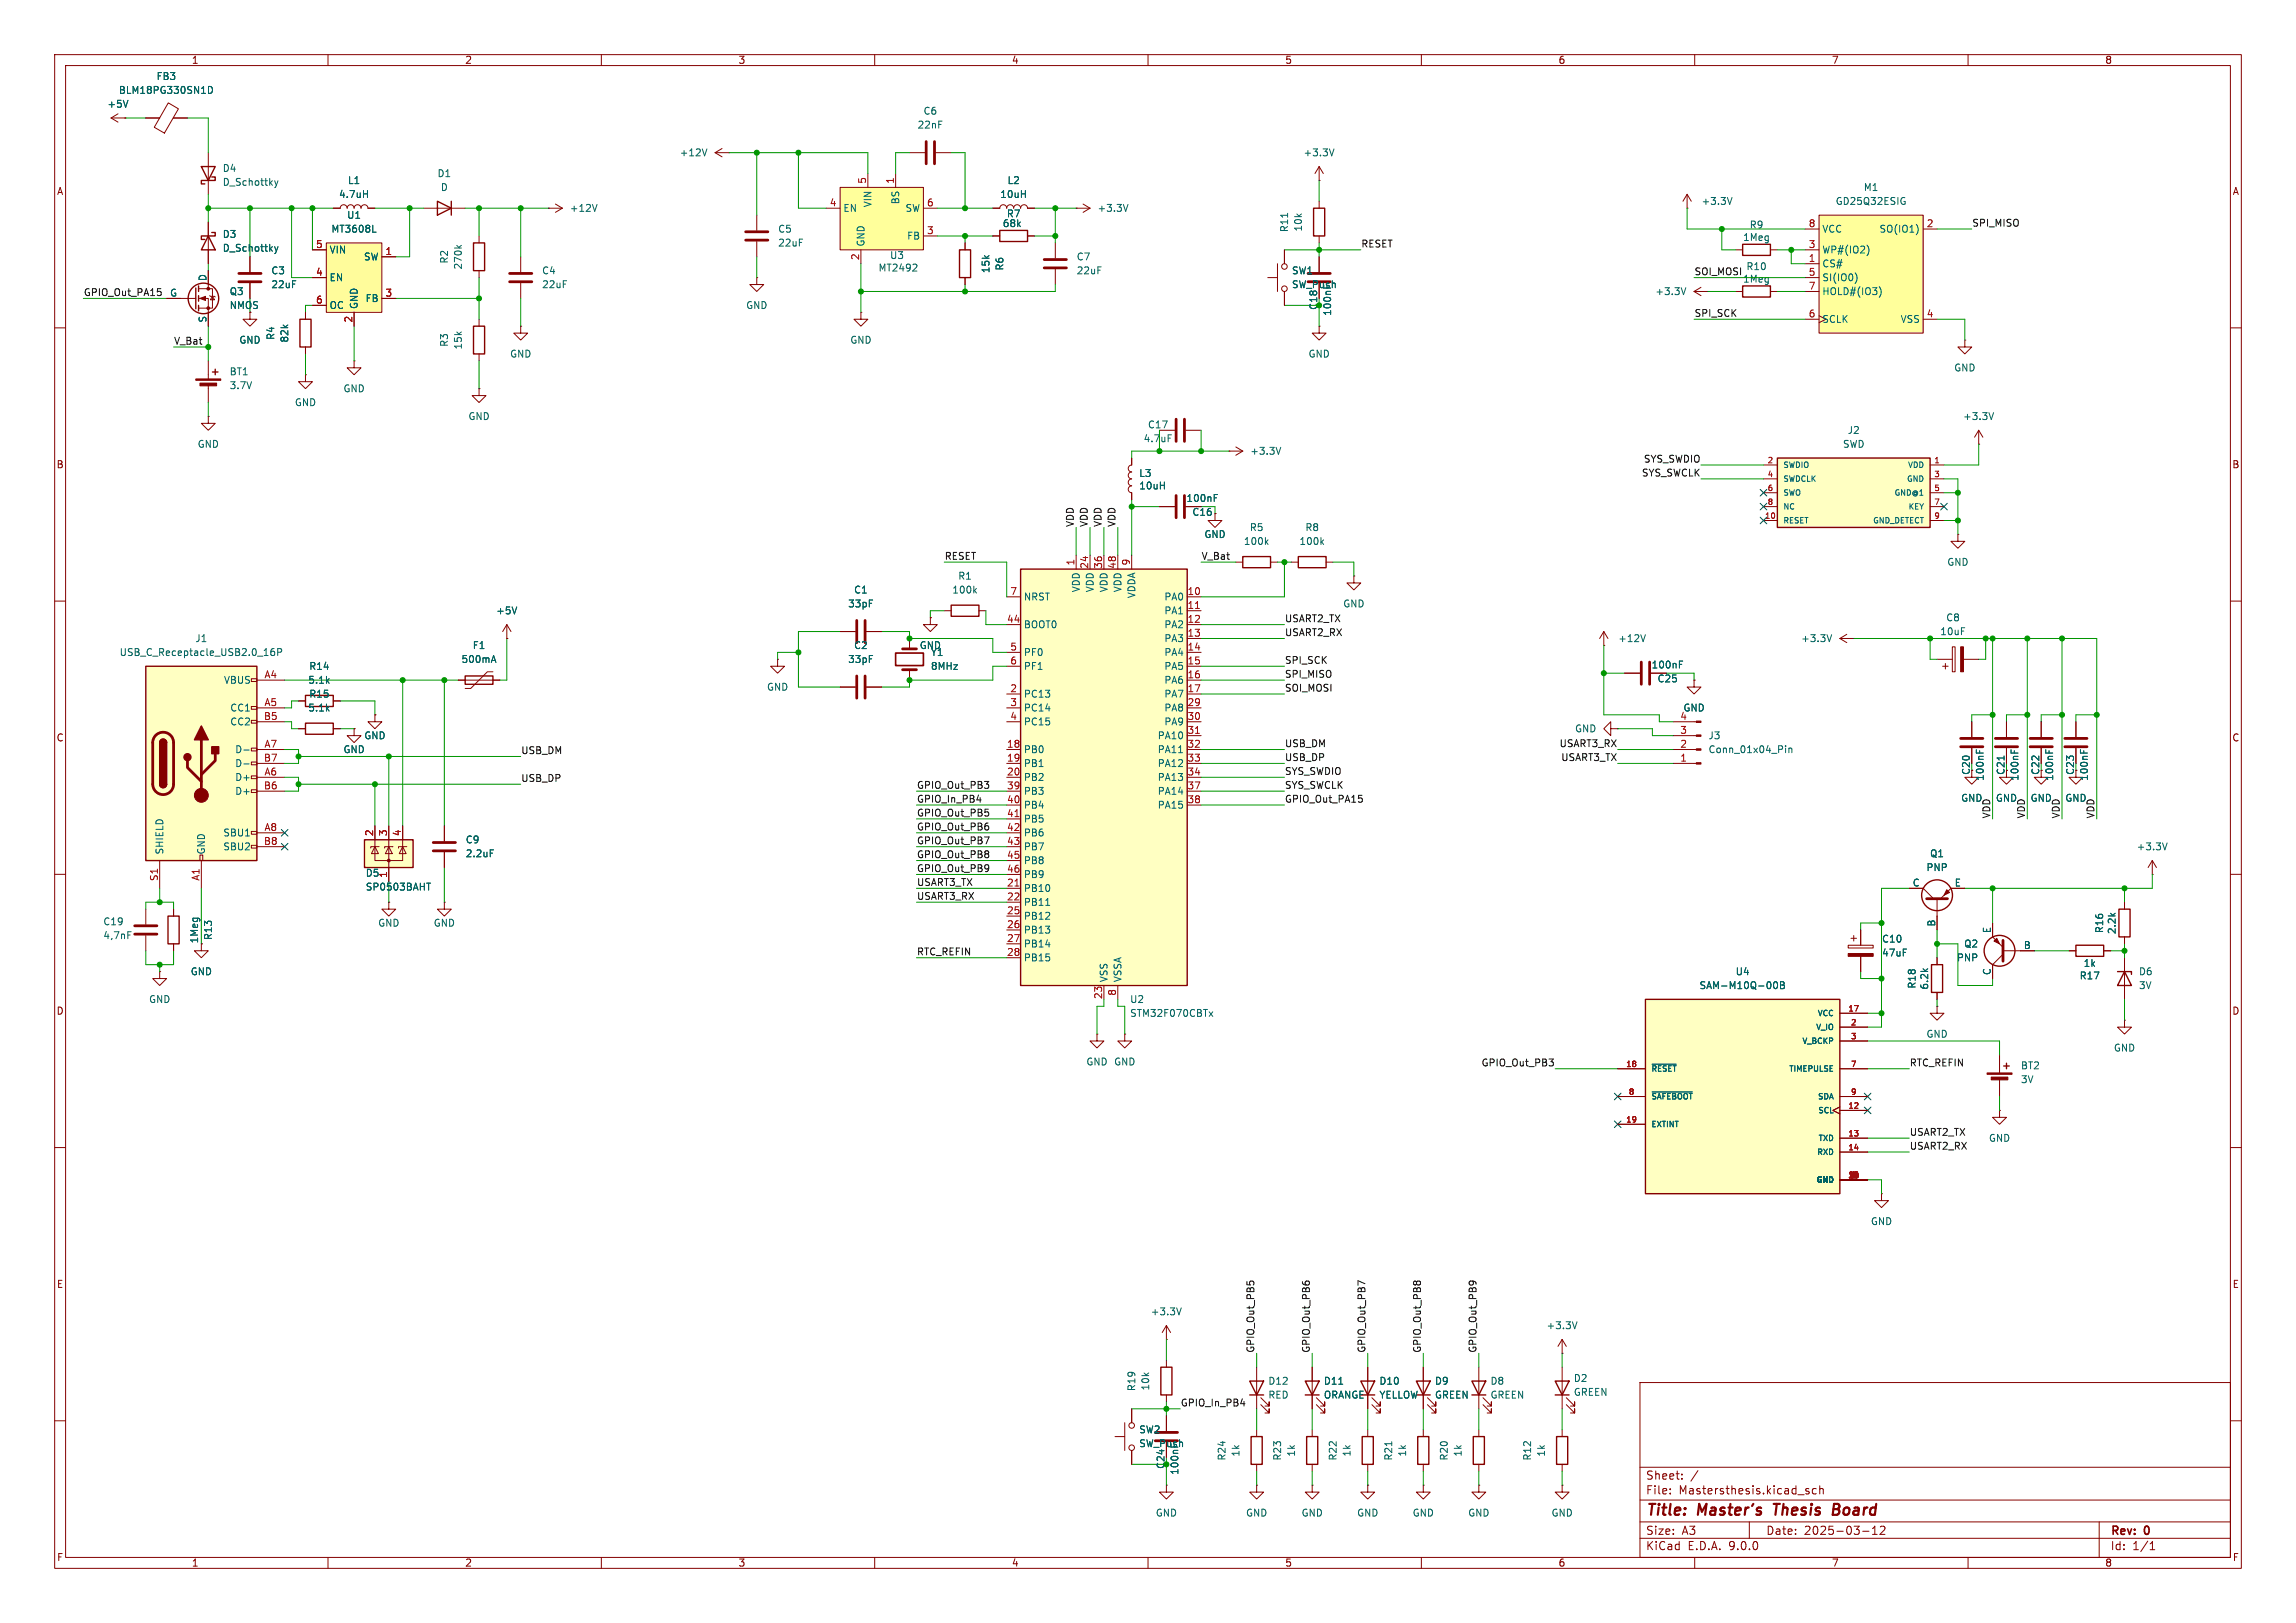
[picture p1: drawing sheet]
<svg xmlns="http://www.w3.org/2000/svg" width="420mm" height="297mm" viewBox="0 0 420 297" stroke-linecap="round" stroke-linejoin="round" font-family="sans-serif">
<defs><g id="words">
<g font-size="2.8" fill="#840000">
<text x="301" y="277.9">Title:</text>
<text x="310.6" y="277.9">Master's</text>
<text x="325.4" y="277.9">Thesis</text>
<text x="336.9" y="277.9">Board</text>
</g>
<g font-size="2.1" fill="#840000">
<text x="301" y="273.7">File:</text>
<text x="301" y="271">Sheet:</text>
<text x="307.1" y="273.7">Mastersthesis.kicad_sch</text>
<text x="301" y="281.1">Size:</text>
<text x="307.6" y="281.1">A3</text>
<text x="323" y="281.1">Date:</text>
<text x="330" y="281.1">2025-03-12</text>
<text x="386" y="281.3">Rev:</text>
<text x="392.4" y="281.3">0</text>
<text x="301" y="283.9">KiCad</text>
<text x="308.7" y="283.9">E.D.A.</text>
<text x="316.3" y="283.9">9.0.0</text>
<text x="386" y="283.9">Id:</text>
<text x="390.1" y="283.9">1/1</text>
</g>
<g font-size="1.8" fill="#840000">
<text x="35" y="11.9">1</text>
<text x="85" y="11.9">2</text>
<text x="135" y="11.9">3</text>
<text x="185" y="11.9">4</text>
<text x="235" y="11.9">5</text>
<text x="285" y="11.9">6</text>
<text x="335" y="11.9">7</text>
<text x="385" y="11.9">8</text>
<text x="10.3" y="35.9">A</text>
<text x="408.3" y="35.9">A</text>
<text x="10.3" y="85.9">B</text>
<text x="408.2" y="85.9">B</text>
<text x="10.3" y="135.9">C</text>
<text x="408.2" y="135.9">C</text>
<text x="10.3" y="185.9">D</text>
<text x="408.2" y="185.9">D</text>
<text x="10.3" y="235.9">E</text>
<text x="408.3" y="235.9">E</text>
<text x="10.3" y="285.9">F</text>
<text x="35" y="286.9">1</text>
<text x="85" y="286.9">2</text>
<text x="135" y="286.9">3</text>
<text x="185" y="286.9">4</text>
<text x="235" y="286.9">5</text>
<text x="285" y="286.9">6</text>
<text x="335" y="286.9">7</text>
<text x="385" y="286.9">8</text>
<text x="408.3" y="285.9">F</text>
</g>
<g font-size="1.8" fill="#006464">
<text x="21.6" y="17.4">BLM18PG330SN1D</text>
<text x="28.5" y="14.8">FB3</text>
<text x="19.6" y="19.9">+5V</text>
<text x="167.8" y="23.7">22nF</text>
<text x="168.8" y="21.2">C6</text>
<text x="124.2" y="28.8">+12V</text>
<text x="238.4" y="28.8">+3.3V</text>
<text x="40.6" y="31.7">D4</text>
<text x="40.6" y="34.2">D_Schottky</text>
<text x="63.5" y="33.9">L1</text>
<text x="79.9" y="32.6">D1</text>
<text x="80.5" y="35.2">D</text>
<text x="184.2" y="33.9">L2</text>
<text x="340.8" y="35.2">M1</text>
<text x="61.9" y="36.4">4.7uH</text>
<text x="63.4" y="40.2">U1</text>
<text x="104.1" y="39">+12V</text>
<text x="154.2" y="39">EN</text>
<text x="159.6" y="38" transform="rotate(-90 159.6 38)">VIN</text>
<text x="164.7" y="37.5" transform="rotate(-90 164.7 37.5)">BS</text>
<text x="165.5" y="39">SW</text>
<text x="182.9" y="36.4">10uH</text>
<text x="183.3" y="41.8">68k</text>
<text x="184.1" y="40">R7</text>
<text x="200.7" y="39">+3.3V</text>
<text x="311.2" y="37.7">+3.3V</text>
<text x="335.7" y="37.7">GD25Q32ESIG</text>
<text x="40.6" y="43.7">D3</text>
<text x="40.6" y="46.3">D_Schottky</text>
<text x="60.2" y="46.6">VIN</text>
<text x="60.5" y="42.8">MT3608L</text>
<text x="66.5" y="47.9">SW</text>
<text x="142.2" y="42.8">C5</text>
<text x="142.2" y="45.3">22uF</text>
<text x="158.3" y="45.2" transform="rotate(-90 158.3 45.2)">GND</text>
<text x="162.7" y="47.6">U3</text>
<text x="165.8" y="44">FB</text>
<text x="196.9" y="47.9">C7</text>
<text x="235.8" y="42.6" transform="rotate(-90 235.8 42.6)">R11</text>
<text x="238.4" y="42.5" transform="rotate(-90 238.4 42.5)">10k</text>
<text x="318.8" y="44.3">1Meg</text>
<text x="320" y="42">R9</text>
<text x="333.2" y="42.8">VCC</text>
<text x="333.2" y="46.6">WP#(IO2)</text>
<text x="343.7" y="42.8">SO(IO1)</text>
<text x="37.8" y="51.5" transform="rotate(-90 37.8 51.5)">D</text>
<text x="49.5" y="50.4">C3</text>
<text x="49.5" y="52.9">22uF</text>
<text x="60.2" y="51.7">EN</text>
<text x="82.1" y="48.3" transform="rotate(-90 82.1 48.3)">R2</text>
<text x="84.7" y="49.4" transform="rotate(-90 84.7 49.4)">270k</text>
<text x="99.1" y="50.4">C4</text>
<text x="99.1" y="52.9">22uF</text>
<text x="160.6" y="49.9">MT2492</text>
<text x="181.2" y="50.1" transform="rotate(-90 181.2 50.1)">15k</text>
<text x="183.7" y="49.6" transform="rotate(-90 183.7 49.6)">R6</text>
<text x="196.9" y="50.4">22uF</text>
<text x="236.2" y="50.4">SW1</text>
<text x="236.2" y="52.9">SW_Push</text>
<text x="318.8" y="51.9">1Meg</text>
<text x="319.4" y="49.6">R10</text>
<text x="333.2" y="49.1">CS#</text>
<text x="333.2" y="51.7">SI(IO0)</text>
<text x="31" y="54.4">G</text>
<text x="37.8" y="59.1" transform="rotate(-90 37.8 59.1)">S</text>
<text x="41.9" y="56.7">NMOS</text>
<text x="41.9" y="54.2">Q3</text>
<text x="60.2" y="56.7">OC</text>
<text x="65.6" y="56.6" transform="rotate(-90 65.6 56.6)">GND</text>
<text x="66.8" y="55.5">FB</text>
<text x="136.4" y="56.7">GND</text>
<text x="243.7" y="57.9" transform="rotate(-90 243.7 57.9)">100nF</text>
<text x="302.7" y="54.2">+3.3V</text>
<text x="333.2" y="54.2">HOLD#(IO3)</text>
<text x="333.2" y="59.3">SCLK</text>
<text x="347.6" y="59.3">VSS</text>
<text x="43.7" y="63.1">GND</text>
<text x="50.4" y="62.3" transform="rotate(-90 50.4 62.3)">R4</text>
<text x="52.9" y="62.8" transform="rotate(-90 52.9 62.8)">82k</text>
<text x="82.1" y="63.6" transform="rotate(-90 82.1 63.6)">R3</text>
<text x="84.7" y="64.1" transform="rotate(-90 84.7 64.1)">15k</text>
<text x="93.2" y="65.6">GND</text>
<text x="155.4" y="63.1">GND</text>
<text x="239.3" y="65.6">GND</text>
<text x="41.9" y="68.9">BT1</text>
<text x="41.9" y="71.4">3.7V</text>
<text x="62.7" y="72">GND</text>
<text x="357.4" y="68.2">GND</text>
<text x="53.8" y="74.5">GND</text>
<text x="85.6" y="77.1">GND</text>
<text x="359" y="77.1">+3.3V</text>
<text x="36.1" y="82.1">GND</text>
<text x="209.1" y="81.1">4.7uF</text>
<text x="209.9" y="78.6">C17</text>
<text x="228.6" y="83.4">+3.3V</text>
<text x="337" y="82.1">SWD</text>
<text x="337.9" y="79.6">J2</text>
<text x="208.3" y="89.8">10uH</text>
<text x="208.3" y="87.5">L3</text>
<text x="216.9" y="92">100nF</text>
<text x="218" y="94.6">C16</text>
<text x="220.2" y="98.7">GND</text>
<text x="227.4" y="99.9">100k</text>
<text x="228.5" y="97.4">R5</text>
<text x="237.6" y="99.9">100k</text>
<text x="238.7" y="97.4">R8</text>
<text x="175.2" y="106.3">R1</text>
<text x="356.1" y="103.7">GND</text>
<text x="90.7" y="112.6">+5V</text>
<text x="155.1" y="111.4">33pF</text>
<text x="156.1" y="108.8">C1</text>
<text x="174.1" y="108.8">100k</text>
<text x="187.2" y="110.1">NRST</text>
<text x="197.7" y="108.5" transform="rotate(-90 197.7 108.5)">VDD</text>
<text x="200.3" y="108.5" transform="rotate(-90 200.3 108.5)">VDD</text>
<text x="202.8" y="108.5" transform="rotate(-90 202.8 108.5)">VDD</text>
<text x="205.3" y="108.5" transform="rotate(-90 205.3 108.5)">VDD</text>
<text x="207.9" y="109.6" transform="rotate(-90 207.9 109.6)">VDDA</text>
<text x="212.9" y="110.1">PA0</text>
<text x="212.9" y="112.6">PA1</text>
<text x="245.6" y="111.4">GND</text>
<text x="355.9" y="113.9">C8</text>
<text x="35.6" y="117.7">J1</text>
<text x="86.4" y="119">F1</text>
<text x="156.1" y="119">C2</text>
<text x="168.1" y="119">GND</text>
<text x="187.2" y="115.2">BOOT0</text>
<text x="212.9" y="115.2">PA2</text>
<text x="212.9" y="117.7">PA3</text>
<text x="295.9" y="117.7">+12V</text>
<text x="329.4" y="117.7">+3.3V</text>
<text x="354.8" y="116.4">10uF</text>
<text x="21.8" y="120.2">USB_C_Receptacle_USB2.0_16P</text>
<text x="40.9" y="125.3">VBUS</text>
<text x="56.3" y="125.3">5.1k</text>
<text x="56.5" y="122.8">R14</text>
<text x="84.3" y="121.5">500mA</text>
<text x="155.1" y="121.5">33pF</text>
<text x="170.2" y="120.2">Y1</text>
<text x="170.2" y="122.8">8MHz</text>
<text x="187.2" y="120.2">PF0</text>
<text x="187.2" y="122.8">PF1</text>
<text x="212.9" y="120.2">PA4</text>
<text x="212.9" y="122.8">PA5</text>
<text x="212.9" y="125.3">PA6</text>
<text x="302" y="122.5">100nF</text>
<text x="303.1" y="125.1">C25</text>
<text x="42" y="130.4">CC1</text>
<text x="56.3" y="130.4">5.1k</text>
<text x="56.5" y="127.9">R15</text>
<text x="140.2" y="126.6">GND</text>
<text x="187.2" y="127.9">PC13</text>
<text x="187.2" y="130.4">PC14</text>
<text x="212.9" y="127.9">PA7</text>
<text x="212.9" y="130.4">PA8</text>
<text x="307.3" y="131.8">4</text>
<text x="307.8" y="130.4">GND</text>
<text x="42" y="132.9">CC2</text>
<text x="66.5" y="135.5">GND</text>
<text x="187.2" y="132.9">PC15</text>
<text x="211.7" y="135.5">PA10</text>
<text x="212.9" y="132.9">PA9</text>
<text x="288" y="134.2">GND</text>
<text x="312.4" y="135.5">J3</text>
<text x="42.9" y="138">D-</text>
<text x="42.9" y="140.6">D-</text>
<text x="42.9" y="143.1">D+</text>
<text x="62.7" y="138">GND</text>
<text x="187.2" y="138">PB0</text>
<text x="187.2" y="140.6">PB1</text>
<text x="187.2" y="143.1">PB2</text>
<text x="211.7" y="138">PA11</text>
<text x="211.7" y="140.6">PA12</text>
<text x="211.7" y="143.1">PA13</text>
<text x="312.4" y="138">Conn_01x04_Pin</text>
<text x="360.5" y="141.9" transform="rotate(-90 360.5 141.9)">C20</text>
<text x="363.1" y="143" transform="rotate(-90 363.1 143)">100nF</text>
<text x="366.9" y="141.9" transform="rotate(-90 366.9 141.9)">C21</text>
<text x="369.4" y="143" transform="rotate(-90 369.4 143)">100nF</text>
<text x="373.2" y="141.9" transform="rotate(-90 373.2 141.9)">C22</text>
<text x="375.8" y="143" transform="rotate(-90 375.8 143)">100nF</text>
<text x="379.6" y="141.9" transform="rotate(-90 379.6 141.9)">C23</text>
<text x="382.1" y="143" transform="rotate(-90 382.1 143)">100nF</text>
<text x="42.9" y="145.6">D+</text>
<text x="187.2" y="145.6">PB3</text>
<text x="187.2" y="148.2">PB4</text>
<text x="211.7" y="145.6">PA14</text>
<text x="211.7" y="148.2">PA15</text>
<text x="358.6" y="146.9">GND</text>
<text x="364.1" y="149.9" transform="rotate(-90 364.1 149.9)">VDD</text>
<text x="365" y="146.9">GND</text>
<text x="370.5" y="149.9" transform="rotate(-90 370.5 149.9)">VDD</text>
<text x="371.3" y="146.9">GND</text>
<text x="376.8" y="149.9" transform="rotate(-90 376.8 149.9)">VDD</text>
<text x="377.7" y="146.9">GND</text>
<text x="383.2" y="149.9" transform="rotate(-90 383.2 149.9)">VDD</text>
<text x="40.8" y="153.3">SBU1</text>
<text x="40.8" y="155.8">SBU2</text>
<text x="85.1" y="154.5">C9</text>
<text x="187.2" y="150.7">PB5</text>
<text x="187.2" y="153.3">PB6</text>
<text x="187.2" y="155.8">PB7</text>
<text x="390.8" y="155.8">+3.3V</text>
<text x="30.1" y="156.5" transform="rotate(-90 30.1 156.5)">SHIELD</text>
<text x="37.7" y="156.5" transform="rotate(-90 37.7 156.5)">GND</text>
<text x="66.8" y="160.6">D5</text>
<text x="85.1" y="157.1">2.2uF</text>
<text x="187.2" y="158.3">PB8</text>
<text x="187.2" y="160.9">PB9</text>
<text x="352.3" y="159.6">PNP</text>
<text x="353" y="157.1">Q1</text>
<text x="66.8" y="163.2">SP0503BAHT</text>
<text x="187.2" y="163.4">PB10</text>
<text x="187.2" y="166">PB11</text>
<text x="349.8" y="162.3">C</text>
<text x="357.5" y="162.3">E</text>
<text x="18.8" y="169.5">C19</text>
<text x="18.8" y="172.1">4,7nF</text>
<text x="36.4" y="172.7" transform="rotate(-90 36.4 172.7)">1Meg</text>
<text x="39" y="172.1" transform="rotate(-90 39 172.1)">R13</text>
<text x="69.1" y="169.8">GND</text>
<text x="79.2" y="169.8">GND</text>
<text x="187.2" y="168.5">PB12</text>
<text x="187.2" y="171">PB13</text>
<text x="187.2" y="173.6">PB14</text>
<text x="344.2" y="172.7">C10</text>
<text x="354.1" y="169.6" transform="rotate(-90 354.1 169.6)">B</text>
<text x="359.2" y="173.6">Q2</text>
<text x="364.2" y="170.9" transform="rotate(-90 364.2 170.9)">E</text>
<text x="370.1" y="173.7">B</text>
<text x="384.9" y="170.9" transform="rotate(-90 384.9 170.9)">R16</text>
<text x="387.2" y="171" transform="rotate(-90 387.2 171)">2.2k</text>
<text x="34.8" y="178.7">GND</text>
<text x="187.2" y="176.1">PB15</text>
<text x="202.8" y="179.8" transform="rotate(-90 202.8 179.8)">VSS</text>
<text x="205.3" y="179.8" transform="rotate(-90 205.3 179.8)">VSSA</text>
<text x="317.4" y="178.7">U4</text>
<text x="344.2" y="175.2">47uF</text>
<text x="357.9" y="176.1">PNP</text>
<text x="364.2" y="178.5" transform="rotate(-90 364.2 178.5)">C</text>
<text x="380.3" y="179.4">R17</text>
<text x="381" y="177.1">1k</text>
<text x="391.2" y="178.7">D6</text>
<text x="27.2" y="183.7">GND</text>
<text x="206.6" y="183.7">U2</text>
<text x="310.8" y="181.2">SAM-M10Q-00B</text>
<text x="350.6" y="181" transform="rotate(-90 350.6 181)">R18</text>
<text x="352.9" y="181.2" transform="rotate(-90 352.9 181.2)">6.2k</text>
<text x="391.2" y="181.2">3V</text>
<text x="206.6" y="186.3">STM32F070CBTx</text>
<text x="352.3" y="190.1">GND</text>
<text x="198.6" y="195.2">GND GND</text>
<text x="369.6" y="195.9">BT2</text>
<text x="386.6" y="192.6">GND</text>
<text x="369.6" y="198.4">3V</text>
<text x="363.7" y="209.1">GND</text>
<text x="342.1" y="224.4">GND</text>
<text x="210.4" y="240.9">+3.3V</text>
<text x="282.8" y="243.4">+3.3V</text>
<text x="207.9" y="254.7" transform="rotate(-90 207.9 254.7)">R19</text>
<text x="210.4" y="254.6" transform="rotate(-90 210.4 254.6)">10k</text>
<text x="231.9" y="253.6">D12</text>
<text x="231.9" y="256.1">RED</text>
<text x="242.1" y="253.6">D11</text>
<text x="242.1" y="256.1">ORANGE</text>
<text x="252.2" y="256.1">YELLOW</text>
<text x="252.2" y="253.6">D10</text>
<text x="262.4" y="253.6">D9</text>
<text x="262.4" y="256.1">GREEN</text>
<text x="272.6" y="253.6">D8</text>
<text x="272.6" y="256.1">GREEN</text>
<text x="287.8" y="253.1">D2</text>
<text x="287.8" y="255.6">GREEN</text>
<text x="208.3" y="262.5">SW2</text>
<text x="208.3" y="265">SW_Push</text>
<text x="215.7" y="270" transform="rotate(-90 215.7 270)">100nF</text>
<text x="224.4" y="267.4" transform="rotate(-90 224.4 267.4)">R24</text>
<text x="226.9" y="266.7" transform="rotate(-90 226.9 266.7)">1k</text>
<text x="234.5" y="267.4" transform="rotate(-90 234.5 267.4)">R23</text>
<text x="237.1" y="266.7" transform="rotate(-90 237.1 266.7)">1k</text>
<text x="244.7" y="267.4" transform="rotate(-90 244.7 267.4)">R22</text>
<text x="247.2" y="266.7" transform="rotate(-90 247.2 266.7)">1k</text>
<text x="254.9" y="267.4" transform="rotate(-90 254.9 267.4)">R21</text>
<text x="257.4" y="266.7" transform="rotate(-90 257.4 266.7)">1k</text>
<text x="265" y="267.4" transform="rotate(-90 265 267.4)">R20</text>
<text x="267.6" y="266.7" transform="rotate(-90 267.6 266.7)">1k</text>
<text x="280.3" y="267.4" transform="rotate(-90 280.3 267.4)">R12</text>
<text x="282.8" y="266.7" transform="rotate(-90 282.8 266.7)">1k</text>
<text x="211.3" y="277.7">GND</text>
<text x="227.8" y="277.7">GND</text>
<text x="238" y="277.7">GND</text>
<text x="248.2" y="277.7">GND</text>
<text x="258.3" y="277.7">GND</text>
<text x="268.5" y="277.7">GND</text>
<text x="283.7" y="277.7">GND</text>
</g>
<g font-size="1.8" fill="#a90000">
<text x="158.5" y="33.7" transform="rotate(-90 158.5 33.7)">5</text>
<text x="163.6" y="33.7" transform="rotate(-90 163.6 33.7)">1</text>
<text x="151.7" y="37.8">4</text>
<text x="169.5" y="37.8">6</text>
<text x="330.8" y="41.7">8</text>
<text x="352.4" y="41.7">2</text>
<text x="57.7" y="45.5">5</text>
<text x="70.4" y="46.7">1</text>
<text x="157.2" y="47.7" transform="rotate(-90 157.2 47.7)">2</text>
<text x="169.5" y="42.9">3</text>
<text x="330.8" y="45.5">3</text>
<text x="57.7" y="50.5">4</text>
<text x="330.8" y="48">1</text>
<text x="330.8" y="50.5">5</text>
<text x="330.8" y="53.1">7</text>
<text x="57.7" y="55.6">6</text>
<text x="64.5" y="59.1" transform="rotate(-90 64.5 59.1)">2</text>
<text x="70.4" y="54.4">3</text>
<text x="330.8" y="58.2">6</text>
<text x="352.4" y="58.2">4</text>
<text x="196.6" y="103.6" transform="rotate(-90 196.6 103.6)">1</text>
<text x="199.1" y="104.2" transform="rotate(-90 199.1 104.2)">24</text>
<text x="201.7" y="104.2" transform="rotate(-90 201.7 104.2)">36</text>
<text x="204.2" y="104.2" transform="rotate(-90 204.2 104.2)">48</text>
<text x="206.8" y="103.6" transform="rotate(-90 206.8 103.6)">9</text>
<text x="184.7" y="109">7</text>
<text x="217.1" y="109">10</text>
<text x="217.1" y="111.5">11</text>
<text x="184.1" y="114">44</text>
<text x="184.7" y="119.1">5</text>
<text x="217.1" y="114">12</text>
<text x="217.1" y="116.6">13</text>
<text x="217.1" y="119.1">14</text>
<text x="48.3" y="124.2">A4</text>
<text x="184.7" y="121.7">6</text>
<text x="217.1" y="121.7">15</text>
<text x="217.1" y="124.2">16</text>
<text x="48.2" y="131.8">B5</text>
<text x="48.3" y="129.3">A5</text>
<text x="184.7" y="126.7">2</text>
<text x="184.7" y="129.3">3</text>
<text x="184.7" y="131.8">4</text>
<text x="217.1" y="126.7">17</text>
<text x="217.1" y="129.3">29</text>
<text x="217.1" y="131.8">30</text>
<text x="48.3" y="136.9">A7</text>
<text x="184.1" y="136.9">18</text>
<text x="217.1" y="134.4">31</text>
<text x="217.1" y="136.9">32</text>
<text x="307.3" y="136.9">2</text>
<text x="307.3" y="134.4">3</text>
<text x="48.2" y="139.4">B7</text>
<text x="48.3" y="142">A6</text>
<text x="184.1" y="139.4">19</text>
<text x="184.1" y="142">20</text>
<text x="217.1" y="139.4">33</text>
<text x="217.1" y="142">34</text>
<text x="307.3" y="139.4">1</text>
<text x="48.2" y="144.5">B6</text>
<text x="184.1" y="144.5">39</text>
<text x="184.1" y="147.1">40</text>
<text x="184.1" y="149.6">41</text>
<text x="217.1" y="144.5">37</text>
<text x="217.1" y="147.1">38</text>
<text x="48.2" y="154.7">B8</text>
<text x="48.3" y="152.1">A8</text>
<text x="68.3" y="153.1" transform="rotate(-90 68.3 153.1)">2</text>
<text x="70.9" y="153.1" transform="rotate(-90 70.9 153.1)">3</text>
<text x="73.4" y="153.1" transform="rotate(-90 73.4 153.1)">4</text>
<text x="184.1" y="152.1">42</text>
<text x="184.1" y="154.7">43</text>
<text x="29" y="161.3" transform="rotate(-90 29 161.3)">S1</text>
<text x="36.6" y="161.3" transform="rotate(-90 36.6 161.3)">A1</text>
<text x="70.9" y="160.7" transform="rotate(-90 70.9 160.7)">1</text>
<text x="184.1" y="157.2">45</text>
<text x="184.1" y="159.8">46</text>
<text x="184.1" y="162.3">21</text>
<text x="184.1" y="164.8">22</text>
<text x="184.1" y="167.4">25</text>
<text x="184.1" y="169.9">26</text>
<text x="184.1" y="172.5">27</text>
<text x="184.1" y="175">28</text>
<text x="201.7" y="182.9" transform="rotate(-90 201.7 182.9)">23</text>
<text x="204.2" y="182.3" transform="rotate(-90 204.2 182.3)">8</text>
</g>
<g font-size="1.8" fill="#0f0f0f">
<text x="360.7" y="41.6">SPI_MISO</text>
<text x="248.9" y="45.4">RESET</text>
<text x="309.9" y="50.5">SOI_MOSI</text>
<text x="15.2" y="54.3">GPIO_Out_PA15</text>
<text x="309.9" y="58.1">SPI_SCK</text>
<text x="31.7" y="63.2">V_Bat</text>
<text x="300.2" y="87.3">SYS_SWCLK</text>
<text x="300.6" y="84.7">SYS_SWDIO</text>
<text x="196.5" y="96.5" transform="rotate(-90 196.5 96.5)">VDD</text>
<text x="199" y="96.5" transform="rotate(-90 199 96.5)">VDD</text>
<text x="201.6" y="96.5" transform="rotate(-90 201.6 96.5)">VDD</text>
<text x="204.1" y="96.5" transform="rotate(-90 204.1 96.5)">VDD</text>
<text x="172.7" y="102.5">RESET</text>
<text x="219.7" y="102.5">V_Bat</text>
<text x="234.9" y="114">USART2_TX</text>
<text x="234.9" y="116.5">USART2_RX</text>
<text x="234.9" y="121.6">SPI_SCK</text>
<text x="234.9" y="124.1">SPI_MISO</text>
<text x="234.9" y="126.7">SOI_MOSI</text>
<text x="234.9" y="136.8">USB_DM</text>
<text x="285.2" y="136.8">USART3_RX</text>
<text x="95.2" y="138.1">USB_DM</text>
<text x="95.2" y="143.2">USB_DP</text>
<text x="234.9" y="141.9">SYS_SWDIO</text>
<text x="234.9" y="139.4">USB_DP</text>
<text x="285.5" y="139.4">USART3_TX</text>
<text x="167.6" y="144.4">GPIO_Out_PB3</text>
<text x="167.6" y="147">GPIO_In_PB4</text>
<text x="167.6" y="149.5">GPIO_Out_PB5</text>
<text x="234.9" y="144.4">SYS_SWCLK</text>
<text x="234.9" y="147">GPIO_Out_PA15</text>
<text x="167.6" y="152.1">GPIO_Out_PB6</text>
<text x="167.6" y="154.6">GPIO_Out_PB7</text>
<text x="167.6" y="159.7">GPIO_Out_PB9</text>
<text x="167.6" y="157.1">GPIO_Out_PB8</text>
<text x="167.6" y="162.2">USART3_TX</text>
<text x="167.6" y="164.8">USART3_RX</text>
<text x="167.6" y="174.9">RTC_REFIN</text>
<text x="270.9" y="195.2">GPIO_Out_PB3</text>
<text x="349.2" y="195.2">RTC_REFIN</text>
<text x="349.2" y="207.9">USART2_TX</text>
<text x="349.2" y="210.5">USART2_RX</text>
<text x="229.5" y="247.6" transform="rotate(-90 229.5 247.6)">GPIO_Out_PB5</text>
<text x="239.7" y="247.6" transform="rotate(-90 239.7 247.6)">GPIO_Out_PB6</text>
<text x="249.8" y="247.6" transform="rotate(-90 249.8 247.6)">GPIO_Out_PB7</text>
<text x="260" y="247.6" transform="rotate(-90 260 247.6)">GPIO_Out_PB8</text>
<text x="270.2" y="247.6" transform="rotate(-90 270.2 247.6)">GPIO_Out_PB9</text>
<text x="215.9" y="257.5">GPIO_In_PB4</text>
</g>
<g font-size="1.8" fill="#009600">
<text x="241.1" y="56.8" transform="rotate(-90 241.1 56.8)">C18</text>
<text x="213.2" y="268.9" transform="rotate(-90 213.2 268.9)">C24</text>
</g>
<g font-size="1.4" fill="#a90000">
<text x="323.2" y="84.8">2</text>
<text x="323.2" y="87.4">4</text>
<text x="323.2" y="89.9">6</text>
<text x="353.7" y="84.8">1</text>
<text x="353.7" y="87.4">3</text>
<text x="353.7" y="89.9">5</text>
<text x="322.8" y="95">10</text>
<text x="323.2" y="92.5">8</text>
<text x="353.7" y="92.5">7</text>
<text x="353.7" y="95">9</text>
<text x="338" y="185.2">17</text>
<text x="338.5" y="187.7">2</text>
<text x="338.5" y="190.2">3</text>
<text x="297.4" y="195.3">18</text>
<text x="338.5" y="195.3">7</text>
<text x="297.8" y="200.4">8</text>
<text x="338" y="202.9">12</text>
<text x="338.5" y="200.4">9</text>
<text x="297.4" y="205.5">19</text>
<text x="338" y="208">13</text>
<text x="338" y="210.6">14</text>
<text x="338.5" y="215.6">61</text>
<text x="338.5" y="215.6">15</text>
<text x="338.5" y="215.6">5</text>
</g>
<g font-size="1.4" fill="#006464">
<text x="326.1" y="85.8">SWDIO</text>
<text x="326.1" y="88.4">SWDCLK</text>
<text x="348.7" y="88.4">GND</text>
<text x="348.9" y="85.8">VDD</text>
<text x="326.1" y="90.9">SWO</text>
<text x="326.1" y="93.4">NC</text>
<text x="326.1" y="96">RESET</text>
<text x="342.5" y="96">GND_DETECT</text>
<text x="346.4" y="90.9">GND@1</text>
<text x="349" y="93.4">KEY</text>
<text x="329.6" y="191.2">V_BCKP</text>
<text x="332.1" y="188.7">V_IO</text>
<text x="332.4" y="186.2">VCC</text>
<text x="302" y="196.3">~{RESET}</text>
<text x="327.2" y="196.3">TIMEPULSE</text>
<text x="302" y="201.4">~{SAFEBOOT}</text>
<text x="332.4" y="201.4">SDA</text>
<text x="332.5" y="203.9">SCL</text>
<text x="302" y="206.5">EXTINT</text>
<text x="332.5" y="209">TXD</text>
<text x="332.3" y="211.6">RXD</text>
<text x="332.2" y="216.6">GND</text>
</g>
</g></defs>
<g fill="none" stroke="#840000" stroke-width=".18">
<path d="M10 10h400v277h-400zM12 12h396v273h-396zM60 10v2M110 10v2M160 10v2M210 10v2M260 10v2M310 10v2M360 10v2M166.4 27.9h2.8M171.2 27.9h2.8M317.5 53.3h1.3"/>
<path d="M323.8 53.3h1.3M10 60h2M408 60h2M10 110h2M408 110h2M10 160h2M373.4 141v1.2h1.2l-1.2 1.3-1.3-1.3h1.3M408 160h2M10 210h2M408 210h2M300 253h108v32h-108zM10 260h2"/>
<path d="M300 278.5h108M300 274.5h108M300 268.5h108M305.5 273.2v.2M305.5 272.5v.1M307.7 270.5v.2M307.7 269.8v.1M310.6 269.1l-1.3 1.9M320 278.5v3M330.4 272.5h.5M330.4 272.8l.5 .2v.2l-.2 .2-.4-.1M332.2 272.5l-.4-.1-.3 .3v.4l.2 .2h.5"/>
<path d="M332.9 272.5l.2-.1 .3 .1 .1 .9M332.9 271.9v1.5M342.5 279.7l.4-.4v1.5M343.9 279.4l.6-.1 .2 .1 .1 .3-.9 1.1h.9M384 278.5v6.5M408 260h2M60 285v2M110 285v2M160 285v2M210 285v2M260 285v2M300 281.5h108"/>
<path d="M310 285v2M340.7 280.2h1.2M342.5 280.8h.9M360 285v2M393.3 283.6h.9M393.3 282.5l.4-.4v1.5"/>
</g>
<path d="M324.4 275.2h1.2M325 275.2l-.2 2M335.4 276.2h.6M336 276.2l.3 .1M336.2 275.2h-.7l-.3 2 1-.1M336.2 276.1l-.2 .1" fill="none" stroke="#840000" stroke-width=".4"/>
<path d="M169.4 25.9v4.1M170.9 25.9v4.1" fill="none" stroke="#840000" stroke-width=".51"/>
<path d="M318.8 52.3h5v2.1h-5z" fill="none" stroke="#840000" stroke-width=".25"/>
<path d="M153.7 34.3h15.2v11.4h-15.2z" fill="#ffff9b"/>
<path d="M151.1 38.1h2.6M153.7 34.3h15.2v11.4h-15.2zM158.7 31.8v2.5M163.8 31.8v2.5M168.9 38.1h2.5M157.5 45.7v2.6M168.9 43.2h2.5M379.7 132.1v2.8M379.7 136.9v2.8" fill="none" stroke="#840000" stroke-width=".18"/>
<path d="M167.6 48.4l.1 .2v.3l-.8 .7h.8M380.6 137.2v.6M381.2 137.4v.4" fill="none" stroke="#006464" stroke-width=".18"/>
<path d="M377.7 136.7h4.1M377.7 135.1h4.1" fill="none" stroke="#840000" stroke-width=".51"/>
<path d="M26.7 121.9h20.3v35.6h-20.3z" fill="#ffffc2"/>
<g fill="none" stroke="#840000" stroke-width=".18">
<path d="M130.8 27.9l1.3 .8M130.8 27.9h2.5M132.1 27.2l-1.3 .7M133.3 27.9h.1M138.4 39.4v2.8M138.4 50.8v1.3h1.3l-1.3 1.2-1.2-1.2h1.2M138.4 50.8h.1M138.4 44.2v2.8M231.9 50.8h1.8M233.7 48.3v5M234.9 45.7v2.6M234.9 53.3v2.6"/>
<path d="M241.3 47v2.8M241.3 51.8v2.8M309.9 53.3l1.2 .8M309.9 53.3h2.5M311.1 52.6l-1.2 .7M312.4 53.3h.1M212.1 92.7h2.8M216.9 92.7h2.8M224.8 82.6h.1M224.8 82.6h2.5M226.1 81.8l1.2 .8M227.3 82.6l-1.2 .7"/>
<path d="M247.6 105.4v1.3h1.3l-1.3 1.3-1.2-1.3h1.2M247.6 105.4h.1M46 124.2h1v.5h-1zM46 129.3h1v.5h-1zM46 131.8h1v.5h-1zM46 136.9h1v.5h-1zM46 139.4h1v.6h-1zM47 124.5h5.1M47 129.5h5.1M47 132.1h5.1M47 137.2h5.1M47 139.7h5.1"/>
<path d="M306.1 132.1h4.2M306.1 137.2h4.2M306.1 139.7h4.2M306.1 134.6h4.2M309.9 124.5v1.2h1.2l-1.2 1.3-1.3-1.3h1.3M309.9 124.5h.1M360.7 132.1v2.8M360.7 136.9v2.8M367 132.1v2.8M367 136.9v2.8M373.4 132.1v2.8M373.4 136.9v2.8"/>
<path d="M29.2 157.5v5.1M36.6 156.5h.5v1h-.5zM36.8 157.5v5.1M46 142h1v.5h-1zM46 144.5h1v.5h-1zM46 152.1h1v.6h-1zM46 154.7h1v.5h-1zM47 142.2h5.1M47 144.8h5.1M47 152.4h5.1M47 154.9h5.1M360.7 141v1.2h1.2l-1.2 1.3-1.3-1.3h1.3"/>
<path d="M367 141v1.2h1.3l-1.3 1.3-1.2-1.3h1.2M26.7 166.4v2.8M26.7 171.2v2.8M29.2 177.8v1.3h1.3l-1.3 1.2-1.3-1.2h1.3M29.2 177.8h.1M31.7 166.4v1.2M31.7 172.7v1.3M36.8 172.7v1.3h1.3l-1.3 1.3-1.2-1.3h1.2M270.5 271.8v1.2h1.3l-1.3 1.3-1.3-1.3h1.3M270.5 271.8h.1"/>
<circle cx="235" cy="48.8" r=".51"/>
<circle cx="235" cy="52.8" r=".51"/>
</g>
<path d="M26.7 121.9h20.3v35.6h-20.3zM29.2 135.9a.64 .64 0 0 1 .6-.6 .64 .64 0 0 1 .7 .6M29.2 143.5a.64 .64 0 0 0 .6 .6 .64 .64 0 0 0 .7-.6M30.7 167.6h2.1v5.1h-2.1z" fill="none" stroke="#840000" stroke-width=".25"/>
<g fill="none" stroke="#840000" stroke-width=".51">
<path d="M136.4 43.9h4.1M136.4 42.4h4.1M239.3 51.6h4M239.3 50h4M215.1 90.7v4M216.7 90.7v4M28.5 134.6a1.9 1.9 0 0 1 2.1-.5 1.9 1.9 0 0 1 1.1 1.8v7.6a1.91 1.91 0 0 1-1.9 1.9 1.91 1.91 0 0 1-1.9-1.9v-7.8l.2-.6zM34.3 139.2v1.3l2.5 2.5M36.8 135.4v10.1M39.4 137.9v1.3l-2.6 2.5M358.6 136.7h4.1M358.6 135.1h4.1"/>
<path d="M365 136.7h4.1M365 135.1h4.1M371.3 136.7h4.1M371.3 135.1h4.1M24.6 169.4h4.1M24.6 170.9h4.1"/>
</g>
<g fill="#840000" stroke="#840000" stroke-width=".25">
<path d="M29.2 135.9h1.3v7.6h-1.3z"/>
<path d="M29.4 135.4a.64 .64 0 0 1 .7-.1 .64 .64 0 0 1 .4 .6h-1.3z"/>
<path d="M29.2 143.5h1.3a.64 .64 0 0 1-.7 .6 .64 .64 0 0 1-.6-.6z"/>
<path d="M36.8 132.8l1.3 2.6h-2.5z"/>
<path d="M38.7 136.7h1.3v1.2h-1.3z"/>
<circle cx="34.3" cy="138.6" r=".63"/>
</g>
<g fill="#840000" stroke="#840000" stroke-width=".18">
<path d="M310.3 139.6h.8v.2h-.8z"/>
<path d="M310.3 137h.8v.3h-.8z"/>
<path d="M310.3 134.5h.8v.2h-.8z"/>
<path d="M310.3 132h.8v.2h-.8z"/>
<circle cx="36.8" cy="145.5" r="1.27"/>
</g>
<g fill="none" stroke="#006464" stroke-width=".18">
<path d="M129.3 27.2l-.4 1.3M308.4 52.6l-.4 1.3M222.1 91.1h.4M222.1 90.5h.6M234.3 81.9l-.4 1.2M50.1 118.7l-.3 .1a.86 .86 0 0 0 0 1.2l.4-.2 .1-.4-.3-.2h-.3l-.2 .2M50.8 119.4l.6-.1 .1-.2v-.3l-.7-.1v1.3M44.6 137.3h1M44.6 139.8h1M326.6 136.5v.1M326.6 136.9v.8M327.2 136.9v.8"/>
<path d="M327.2 137l.2-.1 .3 .1 .1 .7M361.5 137.2v.6M362.1 137.4v.4M366.6 138.4v.7M367.9 137.2v.6M368.5 137.4v.4M374.2 137.2v.6M374.8 137.4v.4M23.4 170.5h.6"/>
</g>
<path d="M332.7 39.4h19.1v21.6h-19.1z" fill="#ffff9b"/>
<g fill="none" stroke="#840000" stroke-width=".18">
<path d="M77.5 38.1h7.6M308.6 38.1h.1M308.6 35.6l-.8 1.2M308.6 35.6l.8 1.2M308.6 35.6v2.5M332.7 39.4h19.1v21.6h-19.1zM330.2 41.9h2.5M330.2 45.7h2.5M330.2 48.3h2.5M330.2 50.8h2.5M330.2 53.3h2.5M330.2 58.4h2.5"/>
<path d="M351.8 41.9h2.5M351.8 58.4h2.5M212.1 78.7h2.8M216.9 78.7h2.8M207 86.4a.64 .64 0 0 0-.6 .6 .64 .64 0 0 0 .6 .6 .64 .64 0 0 0-.6 .7 .64 .64 0 0 0 .6 .6 .63 .63 0 0 0-.6 .6 .63 .63 0 0 0 .6 .7v1.2M207 83.8v1.3a.63 .63 0 0 0-.6 .6 .63 .63 0 0 0 .6 .7M222.2 94v1.3h1.3l-1.3 1.2-1.2-1.2h1.2M222.2 94h.1M226.1 102.9h1.2M232.4 102.9h1.3M236.2 102.9h1.3M242.6 102.9h1.2"/>
<path d="M336.5 116.8l1.3 .8M336.5 116.8h2.6M337.8 116.1l-1.3 .7M339.1 116.8h.1"/>
</g>
<g fill="none" stroke="#006464" stroke-width=".18">
<path d="M316.8 36.1l-.4 1.3M348.3 36.9h.2v.4l-.2 .1M348.3 36.1l.1 .1M339.4 50a1.49 1.49 0 0 1 0 1.8M341.6 44.9a1.49 1.49 0 0 1 0 1.8M343.8 52.5a1.46 1.46 0 0 1 0 1.9M350.8 41.4l.1 .5-.1 .7M213.7 79.6h.6M231.6 99.2l.4 .4M232 98.8l-.5 .5M241.8 99.2l.3 .4M242.1 98.8l-.5 .5"/>
<path d="M335 116.1l-.4 1.3"/>
</g>
<path d="M80 36.8l2.5 1.3-2.5 1.3zM82.5 36.8v2.6M227.3 101.9h5.1v2h-5.1zM237.5 101.9h5.1v2h-5.1z" fill="none" stroke="#840000" stroke-width=".25"/>
<path d="M215.1 76.7v4.1M216.7 76.7v4.1" fill="none" stroke="#840000" stroke-width=".51"/>
<path d="M186.7 104.1h30.5v76.2h-30.5z" fill="#ffffc2"/>
<path d="M86.6 59.7h2v5.1h-2zM86.6 44.5h2v5h-2zM174 110.7h5.1v2.1h-5.1zM186.7 104.1h30.5v76.2h-30.5z" fill="none" stroke="#840000" stroke-width=".25"/>
<g fill="none" stroke="#840000" stroke-width=".18">
<path d="M100.3 38.1h.1M100.3 38.1h2.6M101.6 37.3l1.3 .8M102.9 38.1l-1.3 .8M87.6 43.2v1.3M87.6 49.5v1.3M87.6 58.4v1.3M95.2 59.7v1.3h1.3l-1.3 1.2-1.2-1.2h1.2M95.2 59.7h.1M95.2 47v2.8M95.2 51.8v2.8M157.5 57.2v1.2h1.2l-1.2 1.3-1.3-1.3h1.3"/>
<path d="M157.5 57.2h.1M87.6 71.1v1.3h1.3l-1.3 1.3-1.2-1.3h1.2M87.6 71.1h.1M87.6 64.8v1.2M359.4 62.2v1.3h1.3l-1.3 1.3-1.3-1.3h1.3M359.4 62.2h.1M361.9 78.7l-.7 1.3M361.9 78.7l.8 1.3M361.9 78.7v2.6M358.1 97.8v1.3h1.3l-1.3 1.2-1.2-1.2h1.2M358.1 97.8h.1M361.9 81.3h.1"/>
<path d="M153.7 115.6h2.8M158.5 115.6h2.8M166.4 116.8v1.9M170.2 113v1.3h1.2l-1.2 1.3-1.3-1.3h1.3M170.2 113h.1M172.7 111.8h1.3M179.1 111.8h1.2M184.1 109.2h2.6M184.1 114.3h2.6M184.1 119.4h2.6M196.8 101.6v2.5M199.4 101.6v2.5"/>
<path d="M201.9 101.6v2.5M204.5 101.6v2.5M207 101.6v2.5M217.2 109.2h2.5M217.2 114.3h2.5M217.2 119.4h2.5M217.2 111.8h2.5M217.2 116.8h2.5M357.1 118.4h.5v4.5h-.5zM142.2 120.7v1.2h1.3l-1.3 1.3-1.2-1.3h1.2M142.2 120.7h.1M153.7 125.7h2.8"/>
<path d="M158.5 125.7h2.8M166.4 122.6v1.9M184.1 121.9h2.6M184.1 127h2.6M184.1 129.5h2.6M184.1 132.1h2.6M184.1 137.2h2.6M184.1 139.7h2.6M217.2 121.9h2.5M217.2 127h2.5M217.2 129.5h2.5M217.2 132.1h2.5"/>
<path d="M217.2 137.2h2.5M217.2 139.7h2.5M217.2 124.5h2.5M217.2 134.6h2.5M354.3 120.7h2.8M355.3 121.9h1.1M355.9 121.4v1M359.2 120.7h2.7M184.1 142.2h2.6M184.1 144.8h2.6M184.1 147.3h2.6M184.1 149.9h2.6"/>
<path d="M184.1 152.4h2.6M184.1 154.9h2.6M184.1 157.5h2.6M217.2 142.2h2.5M217.2 144.8h2.5M217.2 147.3h2.5M184.1 160h2.6M184.1 162.6h2.6M184.1 165.1h2.6M184.1 167.6h2.6M184.1 170.2h2.6M184.1 172.7h2.6"/>
<path d="M184.1 175.3h2.6M201.9 180.3v2.6M204.5 180.3v2.6"/>
</g>
<path d="M218.7 111.3h.7M218.7 134.2h.7M185.7 149.4h.7M185.7 162.1h.7" fill="none" stroke="#a90000" stroke-width=".18"/>
<path d="M109.2 37.4l-.4 1.3M83.6 44.9l.4 .5M84.4 44.9l-.5 .4M364.7 75.5l-.5 1.3M178.3 108l.3 .5M178.6 107.7l-.5 .5M215.6 137.7h.7M191.3 165.7h.7M221.2 185.2l.6 .8M221.8 185.2l-.6 .8" fill="none" stroke="#006464" stroke-width=".18"/>
<path d="M93.2 51.6h4.1M93.2 50h4.1M156.7 113.5v4.1M158.2 113.5v4.1M165.1 118.7h2.5M156.7 123.7v4.1M158.2 123.7v4.1M165.1 122.6h2.5" fill="none" stroke="#840000" stroke-width=".51"/>
<path d="M358.6 118.4h.6v4.5h-.6z" fill="#840000" stroke="#840000" stroke-width=".18"/>
<path d="M163.8 119.5h5.1v2.3h-5.1z" fill="none" stroke="#840000" stroke-width=".3"/>
<path d="M301 182.9h35.5v35.5h-35.5z" fill="#ffffc2"/>
<path d="M301 182.9h35.5v35.5h-35.5z" fill="none" stroke="#840000" stroke-width=".25"/>
<g fill="none" stroke="#840000" stroke-width=".18">
<path d="M295.9 195.6h5.1M336.5 195.6h5.1M336.5 185.4h5.1M336.5 188h5.1M336.5 190.5h5.1M295.9 200.7h5.1M295.9 205.7h5.1M336.5 202.6l-1.2 .6 1.2 .6M336.5 200.7h5.1M336.5 203.2h5.1M336.5 208.3h5.1M336.5 210.8h5.1"/>
<path d="M336.5 215.9h5.1M229.9 271.8v1.2h1.2l-1.2 1.3-1.3-1.3h1.3M229.9 271.8h.1"/>
</g>
<path d="M324.5 179.8l.2-.2a.68 .68 0 0 1 .5 .7 .68 .68 0 0 1-.5 .6l-.3-.5zM325.7 179.6h.4l.3 .3-.3 .4 .3 .1v.3l-.2 .2h-.5zM302.2 194.7h4.4M302.2 199.8h7.4M325.7 180.3h.4" fill="none" stroke="#006464" stroke-width=".18"/>
<path d="M325.1 83.8h28v12.7h-28z" fill="#ffffc2"/>
<g fill="none" stroke="#840000" stroke-width=".25">
<path d="M325.1 83.8h28v12.7h-28zM55.9 127.3h5.1v2h-5.1zM55.9 132.3h5.1v2.1h-5.1zM212.3 250.2h2.1v5.1h-2.1zM228.6 252.7h2.5l-1.2 2.6zM228.6 255.3h2.5M238.8 252.7h2.5l-1.3 2.6zM238.8 255.3h2.5M228.9 262.9h2v5.1h-2zM249.2 262.9h2v5.1h-2z"/>
<circle cx="354.3" cy="163.8" r="2.82"/>
</g>
<g fill="none" stroke="#840000" stroke-width=".18">
<path d="M322.6 85.1h2.5M322.6 87.6h2.5M322.6 90.2h2.5M322.6 92.7h2.5M322.6 95.3h2.5M353.1 85.1h2.5M353.1 87.6h2.5M353.1 90.2h2.5M353.1 92.7h2.5M353.1 95.3h2.5M54.6 128.3h1.3M54.6 133.4h1.3"/>
<path d="M61 128.3h1.2M61 133.4h1.2M81.3 151.1v2.8M81.3 156v2.8M71.1 165.1v1.3h1.3l-1.3 1.2-1.3-1.2h1.3M71.1 165.1h.1M81.3 165.1v1.3h1.2l-1.2 1.2-1.3-1.2h1.3M81.3 165.1h.1M349.2 162.6h2.6l1.9 1.9M354.3 164.5v5.7M359.4 162.6h-2.5l-1.9 1.9M344.2 218.4v1.3h1.2l-1.2 1.3-1.3-1.3h1.3"/>
<path d="M344.2 218.4h.1M213.4 245.1h.1M213.4 242.6v2.5M213.4 248.9v1.3M213.4 255.3v1.2M213.4 242.6l-.8 1.2M213.4 242.6l.7 1.2M229.9 250.2v7.6M230.6 257l1.6 1.6v-.8v.8h-.8M230.6 255.8l1.6 1.5v-.8v.8h-.8M240 250.2v7.6M240.8 257l1.5 1.6v-.8v.8h-.7"/>
<path d="M240.8 255.8l1.5 1.5v-.8v.8h-.7M213.4 271.8v1.2h1.2l-1.2 1.3-1.3-1.3h1.3M213.4 271.8h.1M229.9 261.6v1.3M229.9 268v1.2M250.2 261.6v1.3M250.2 268v1.2"/>
</g>
<path d="M89.7 155.5h.6M216.1 239.3l-.4 1.3M244.9 253.3h.7" fill="none" stroke="#006464" stroke-width=".18"/>
<path d="M79.2 155.7h4.1M79.2 154.2h4.1M352.4 164.5h3.8" fill="none" stroke="#840000" stroke-width=".51"/>
<path d="M356.1 162.8l.5 .5-1 .5z" fill="#840000" stroke="#840000" stroke-width=".18"/>
<path d="M66.7 153.7h8.9v5.1h-8.9z" fill="#ffffc2"/>
<g fill="none" stroke="#840000" stroke-width=".25">
<path d="M36.8 30.5h2.6l-1.3 2.5zM38.7 32.4h.7v.6h-2.6v.7h.7M240.3 38.1h2v5.1h-2zM38.1 43.2l1.3 2.5h-2.6zM38.7 42.5h.7v.7h-2.6v.6h.7M85.1 123.7h5.1v1.5h-5.1zM66.7 153.7h8.9v5.1h-8.9zM353.3 176.5h2v5.1h-2zM379.7 173h5.1v2h-5.1zM387.6 166.4h2v5.1h-2zM248.9 252.7h2.6l-1.3 2.6zM248.9 255.3h2.6"/>
<path d="M239 262.9h2v5.1h-2zM259.3 262.9h2.1v5.1h-2.1zM269.5 262.9h2v5.1h-2z"/>
<circle cx="365.8" cy="174" r="2.82"/>
</g>
<g fill="none" stroke="#840000" stroke-width=".18">
<path d="M38.1 27.9v7.7M61 38.1h1.2a.64 .64 0 0 1 .7-.6 .64 .64 0 0 1 .6 .6 .64 .64 0 0 1 .6-.6 .64 .64 0 0 1 .7 .6 .64 .64 0 0 1 .6-.6 .64 .64 0 0 1 .6 .6 .64 .64 0 0 1 .7-.6 .64 .64 0 0 1 .6 .6h1.3M241.3 36.8v1.3M38.1 40.6v7.7M241.3 43.2v1.3M92.7 116.8h.1M92.7 114.3l-.8 1.3M92.7 114.3l.8 1.3M92.7 114.3v2.5M64.8 133.4v1.2h1.2l-1.2 1.3-1.3-1.3h1.3M64.8 133.4h.1M68.6 130.8v1.3h1.2l-1.2 1.3-1.3-1.3h1.3"/>
<path d="M68.6 130.8h.1M83.8 124.5h7.6M90.2 122.9h-1l-3.1 3.1h-1M68.6 154.9v2.6h5.1v-2.6M68.6 154.9l.6 1.3h-1.3zM68.6 151.1v3.8M69.3 154.9h-1.5v.3M71.1 154.9l.7 1.3h-1.3zM71.1 151.1v10.2M71.9 154.9h-1.5v.3M73.7 154.9l.6 1.3h-1.3zM73.7 151.1v3.8"/>
<path d="M74.4 154.9h-1.5v.3M393.7 157.5l-.8 1.3M393.7 157.5l.8 1.3M393.7 157.5v2.5M338.1 173h4.5v.5h-4.5zM338.6 171.7h1M339.1 171.2v1M340.4 170.2v2.8M340.4 175v2.8M354.3 175.3v1.2M364.5 168.9v2.6l1.9 1.9M366.4 174h5.7"/>
<path d="M366.4 174.6l-1.9 1.9v2.6M378.5 174h1.2M384.8 174h1.3M388.6 165.1v1.3M388.6 171.5v1.2M393.7 160h.1M354.3 184.2v1.2h1.3l-1.3 1.3-1.2-1.3h1.2M354.3 184.2h.1M354.3 181.6v1.3M207 257.8v2.5M213.4 259.1v2.8M250.2 250.2v7.6"/>
<path d="M251 257l1.5 1.6v-.8v.8h-.8M251 255.8l1.5 1.5v-.8v.8h-.8M285.7 247.6h.1M285.7 245.1l-.7 1.3M285.7 245.1l.8 1.3M285.7 245.1v2.5M204 262.9h1.7M205.7 260.3v5.1M207 265.4v2.6M213.4 263.9v2.8M240 271.8v1.2h1.3l-1.3 1.3-1.2-1.3h1.2M240 271.8h.1"/>
<path d="M240 261.6v1.3M240 268v1.2M250.2 271.8v1.2h1.3l-1.3 1.3-1.3-1.3h1.3M250.2 271.8h.1M260.3 271.8v1.2h1.3l-1.3 1.3-1.2-1.3h1.2M260.3 271.8h.1M260.3 261.6v1.3M260.3 268v1.2M270.5 261.6v1.3M270.5 268v1.2"/>
<circle cx="207" cy="260.9" r=".51"/>
<circle cx="207" cy="264.9" r=".51"/>
</g>
<g fill="#840000" stroke="#840000" stroke-width=".18">
<path d="M338.1 174.5h4.5v.5h-4.5z"/>
<path d="M364.7 172.2l.6-.5 .5 1z"/>
<circle cx="71.1" cy="157.5" r=".25"/>
</g>
<g fill="none" stroke="#006464" stroke-width=".18">
<path d="M50.2 33.1l.3 .8M50.5 33.9l-.3 .4M50.9 33.1l-.4 .8M66.5 35.5h.7M67.2 34.9v1.2M235.5 39v.8M50.2 45.1l.3 .9M50.5 46l-.3 .4M50.9 45.1l-.4 .9M90.3 120l.4 1.2M94.5 111.1l-.4 1.2M90 120.9h.6"/>
<path d="M396.4 154.2l-.4 1.3M78 161.6h.8M288.5 241.9l-.5 1.2M254.6 263.8v.8"/>
</g>
<path d="M366.4 172.1v3.8M211.3 263.7h4.1M211.3 262.1h4.1" fill="none" stroke="#840000" stroke-width=".51"/>
<path d="M59.7 44.5h10.1v12.7h-10.1z" fill="#fffc9b"/>
<g fill="none" stroke="#840000" stroke-width=".18">
<path d="M30.8 18.8l1.8 1.1-2.5 4.5-1.9-1.1zM20.3 21.6h2.6M20.3 21.6l1.3 .8M21.6 20.8l-1.3 .8M22.9 21.6h.1M26.7 21.6h2.5M31.7 21.6h2.6M61 38.1h1.2M67.3 38.1h1.3M181.6 38.1h1.3a.64 .64 0 0 1 .6-.6 .64 .64 0 0 1 .6 .6 .64 .64 0 0 1 .7-.6 .64 .64 0 0 1 .6 .6 .64 .64 0 0 1 .7-.6 .64 .64 0 0 1 .6 .6 .64 .64 0 0 1 .6-.6 .64 .64 0 0 1 .7 .6h1.2M196.8 38.1h.1M196.8 38.1h2.6"/>
<path d="M198.1 37.3l1.3 .8M199.4 38.1l-1.3 .8M241.3 33h.1M241.3 30.5l-.8 1.3M241.3 30.5l.8 1.3M241.3 30.5v2.5M30.5 54.6h5.3M36.3 52.8h2.6v3.6h-2.6M36.3 54.6h1.8v5.1M38.1 40.6v2.6M38.1 45.7v2.6M38.1 49.5v3.3"/>
<path d="M38.4 54.1l.1 .1h.7l.2 .2M38.9 54.2l.3 .7h-.7zM45.7 57.2v1.2h1.3l-1.3 1.3-1.3-1.3h1.3M45.7 47v2.8M45.7 51.8v2.8M55.9 57.2v1.2M57.1 45.7h2.6M57.1 50.8h2.6M57.1 55.9h2.6M59.7 44.5h10.1v12.7h-10.1zM64.8 57.2v2.5M69.8 47h2.6"/>
<path d="M69.8 54.6h2.6M176.5 44.5v1.2M176.5 50.8v1.3M181.6 43.2h1.3M188 43.2h1.2M193 44.5v2.7M193 49.3v2.8M234.9 45.7v2.6M234.9 53.3v2.6M241.3 59.7v1.3h1.3l-1.3 1.2-1.3-1.2h1.3M241.3 59.7h.1M241.3 47v2.8"/>
<path d="M241.3 51.8v2.8M317.5 45.7h1.3M323.8 45.7h1.3M38.1 76.2v1.3h1.3l-1.3 1.2-1.3-1.2h1.3M38.1 76.2h.1M38.1 66v3.3M38.1 70.4v3.3M55.9 68.6v1.3h1.2l-1.2 1.2-1.3-1.2h1.3M55.9 68.6h.1M55.9 63.5v1.3M64.8 66v1.3h1.2l-1.2 1.3-1.3-1.3h1.3M64.8 66h.1"/>
<path d="M207 83.8v1.3M207 90.2v1.2M212.1 92.7h2.8M216.9 92.7h2.8M222.2 94h.1M92.7 116.8h.1M153.7 115.6h2.8M158.5 115.6h2.8M166.4 116.8v1.3M170.2 113h.1M293.4 118.1h.1M293.4 115.6l-.8 1.2"/>
<path d="M293.4 115.6l.7 1.2M293.4 115.6v2.5M54.6 128.3h1.3M54.6 133.4h1.3M61 128.3h1.2M61 133.4h1.2M64.8 133.4h.1M68.6 130.8h.1M83.8 124.5h1.3M90.2 124.5h1.2M153.7 125.7h2.8M158.5 125.7h2.8"/>
<path d="M166.4 123.2v1.3M294.6 133.4v-1.3l-1.2 1.3 1.2 1.2v-1.2h1.3M295.9 133.4h.1M297.2 123.2h2.8M302 123.2h2.8M309.9 124.5h.1M360.7 132.1v2.8M360.7 136.9v2.8M367 132.1v2.8M367 136.9v2.8M373.4 132.1v2.8M373.4 136.9v2.8"/>
<path d="M379.7 132.1v2.8M379.7 136.9v2.8M68.6 151.1v2.6M71.1 151.1v2.6M71.1 158.8v2.5M73.7 151.1v2.6M81.3 151.1v2.8M81.3 156v2.8M379.7 141v1.2h1.3l-1.3 1.3-1.2-1.3h1.2M31.7 166.4v1.2M31.7 172.7v1.3M340.4 170.2v2.8"/>
<path d="M340.4 175v2.8M349.2 162.6h2.6M354.3 167.6v2.6M354.3 175.3v1.2M356.9 162.6h2.5M364.5 168.9v2.6M364.5 176.5v2.6M369.6 174h2.5M378.5 174h1.2M384.8 174h1.3M388.6 165.1v1.3M388.6 171.5v1.2"/>
<path d="M388.6 175.3v7.6M200.7 189.2v1.3h1.2l-1.2 1.3-1.3-1.3h1.3M200.7 189.2h.1M205.7 189.2v1.3h1.3l-1.3 1.3-1.2-1.3h1.2M205.7 189.2h.1M295.9 195.6h5.1M336.5 195.6h5.1M336.5 185.4h5.1M336.5 188h5.1M336.5 190.5h5.1M354.3 181.6v1.3M365.8 193v3.3"/>
<path d="M365.8 197.4v3.3M388.6 186.7v1.3h1.3l-1.3 1.2-1.3-1.2h1.3M388.6 186.7h.1M295.9 200.7h5.1M295.9 205.7h5.1M336.5 202.6l-1.2 .6 1.2 .6M336.5 200.7h5.1M336.5 203.2h5.1M336.5 208.3h5.1M336.5 210.8h5.1M336.5 215.9h5.1M365.8 203.2v1.3h1.2l-1.2 1.2-1.3-1.2h1.3"/>
<path d="M365.8 203.2h.1M207 257.8v2.5M213.4 259.1v2.8M240 250.2v2.5M240 255.3v2.5M250.2 250.2v2.5M250.2 255.3v2.5M260.3 250.2v7.6M261.1 257l1.5 1.6v-.8v.8h-.7M261.1 255.8l1.5 1.5v-.8v.8h-.7M270.5 250.2v7.6M271.3 257l1.5 1.6v-.8v.8h-.8"/>
<path d="M271.3 255.8l1.5 1.5v-.8v.8h-.8M285.7 250.2v7.6M286.5 257l1.5 1.6v-.8v.8h-.7M286.5 255.8l1.5 1.5v-.8v.8h-.7M207 265.4v2.6M213.4 263.9v2.8M285.7 271.8v1.2h1.3l-1.3 1.3-1.2-1.3h1.2M285.7 271.8h.1M285.7 261.6v1.3M285.7 268v1.2"/>
</g>
<g fill="none" stroke="#006464" stroke-width=".18">
<path d="M23.4 18.4l-.4 1.2M38.1 15.8a.64 .64 0 0 1 .8 .7 .64 .64 0 0 1-.8 .6zM66.5 35.5h.7M67.2 34.9v1.2M206.3 37.4l-.4 1.3M244 27.2l-.4 1.3M50.2 45.1l.3 .9M50.5 46l-.3 .4M50.9 45.1l-.4 .9M68.2 42.5h.6M222.1 91.1h.4M222.1 90.5h.6"/>
<path d="M90.3 120l.4 1.2M94.5 111.1l-.4 1.2M301 116.1l-.4 1.3M90 120.9h.6M307.2 121.6h.4M307.2 121h.6M361.5 137.2v.6M362.1 137.4v.4M366.6 138.4v.7M367.9 137.2v.6M368.5 137.4v.4M374.2 137.2v.6"/>
<path d="M374.8 137.4v.4M380.6 137.2v.6M381.2 137.4v.4M89.7 155.5h.6M78 161.6h.8M324.5 179.8l.2-.2a.68 .68 0 0 1 .5 .7 .68 .68 0 0 1-.5 .6l-.3-.5zM325.7 179.6h.4l.3 .3-.3 .4 .3 .1v.3l-.2 .2h-.5zM302.2 194.7h4.4M302.2 199.8h7.4M325.7 180.3h.4M244.9 253.3h.7"/>
</g>
<path d="M43.7 51.6h4.1M43.7 50h4.1M191 47.5h4.1M191 49h4.1M300.2 121.2v4M301.8 121.2v4" fill="none" stroke="#840000" stroke-width=".51"/>
<g fill="#840000" stroke="#840000" stroke-width=".18">
<path d="M35.8 69.3h4.6v.3h-4.6z"/>
<path d="M36.6 70.1h3v.5h-3z"/>
<path d="M363.5 196.3h4.5v.3h-4.5z"/>
<path d="M364.2 197.1h3.1v.5h-3.1z"/>
<path d="M36.6 54.6l1-.4v.8z"/>
<circle cx="38.1" cy="52.8" r=".25"/>
<circle cx="38.1" cy="56.4" r=".25"/>
</g>
<g fill="none" stroke="#840000" stroke-width=".25">
<path d="M35.8 52.7v3.8M36.3 52.3v1M36.3 54.1v1M36.3 55.9v1M54.9 58.4h2v5.1h-2zM175.5 45.7h2v5.1h-2zM182.9 42.2h5.1v2h-5.1zM318.8 44.7h5v2h-5zM38.9 68.1h1M39.4 67.6v1M387.3 177.8h2.6v.5M388.6 177.8l1.3 2.5h-2.6z"/>
<path d="M366.5 195.1h1M367 194.6v1M259.1 252.7h2.5l-1.3 2.6zM259.1 255.3h2.5M269.2 252.7h2.6l-1.3 2.6zM269.2 255.3h2.6M284.5 252.7h2.5l-1.3 2.6zM284.5 255.3h2.5M284.7 262.9h2.1v5.1h-2.1z"/>
<circle cx="37.2" cy="54.6" r="2.79"/>
</g>
<g fill="none" stroke="#0f0f0f" stroke-width=".18">
<path d="M28.8 52.8h.6M29.2 53.3l.3 .3v.3l-.3 .2M178.7 146.4h.8M180.1 153.2h.8l-.5 1.2M180.1 143h.8l-.5 .5M180.2 148.1h.6M180.7 155.8l.2 .1-.2 .3M180.7 158.3l.2 .7-.2 .4M180.7 143.5l.2 .2-.2 .5M180.7 148.6l.2 .2-.2 .5M180.7 151.2l.2 .1-.2 .5M180.7 156.3l.2 .2-.2 .4"/>
<path d="M180.9 158.8l-.2 .2M248.5 145.5h.6M249 146l.2 .3v.3l-.2 .2M283.4 193.8h.7l-.4 .5M284 194.3l.1 .2-.1 .5M228.1 234.5v.6M228.6 234.5l.2-.1 .5 .1M238.8 234.5l.2-.1 .5 .1M249.7 234.9l-1.3-.5v.8M258.6 234.5l.2-.1 .3 .1M259.2 234.5l.2-.1 .4 .1M268.8 234.5l.7-.1 .4 .2"/>
<path d="M269.3 234.4l.2 .1M226.9 256.9h.8"/>
</g>
<g fill="none" stroke="#009600" stroke-width=".18">
<path d="M22.9 21.6h3.8M34.3 21.6h3.8v6.3M38.1 38.1h22.9M38.1 35.6v5M45.7 38.1v8.9M53.3 38.1v12.7h3.8M57.1 38.1v7.6M68.6 38.1h8.9M74.9 38.1v8.9h-2.5M85.1 38.1h15.2M87.6 38.1v5.1M95.2 38.1v8.9"/>
<path d="M133.3 27.9h25.4v3.9M138.4 27.9v11.5M146 27.9v10.2h5.1M166.4 27.9h-2.6v3.9M171.4 38.1h10.2M174 27.9h2.5v10.2M189.2 38.1h7.6M193 38.1v6.4M241.3 33v3.8M308.6 38.1v3.8h21.6M15.2 54.6h15.3M38.1 48.3v1.2"/>
<path d="M38.1 59.7v6.3M45.7 54.6v2.6M57.1 55.9h-1.2v1.3M64.8 59.7v6.3M72.4 54.6h15.2M87.6 50.8v7.6M95.2 54.6v5.1M138.4 47v3.8M157.5 48.3v8.9M171.4 43.2h10.2M176.5 43.2v1.3M176.5 52.1v1.2"/>
<path d="M189.2 43.2h3.8M193 52.1v1.2h-35.5M234.9 55.9h6.4v3.8M234.9 45.7h14M241.3 44.5v2.5M309.9 50.8h20.3M309.9 58.4h20.3M312.4 53.3h5.1M315 41.9v3.8h2.5M325.1 45.7h5.1M325.1 53.3h5.1M327.7 45.7v2.6h2.5"/>
<path d="M354.3 58.4h5.1v3.8M354.3 41.9h6.4M31.7 63.5h6.4M38.1 73.7v2.5M55.9 64.8v3.8M87.6 66v5.1M212.1 78.7v3.9M219.7 78.7v3.9M196.8 96.5v5.1M199.4 96.5v5.1M201.9 96.5v5.1M204.5 96.5v5.1"/>
<path d="M207 91.4v10.2M207 92.7h5.1M219.7 92.7h2.5v1.3M224.8 82.6h-17.8v1.2M311.1 85.1h11.5M311.1 87.6h11.5M355.6 87.6h2.5v10.2M355.6 90.2h2.5M355.6 95.3h2.5M361.9 81.3v3.8h-6.3M92.7 116.8v7.7h-1.3M146 119.4h-3.8v1.3"/>
<path d="M153.7 115.6h-7.7v10.1h7.7M161.3 115.6h5.1v1.2h15.2v2.6h2.5M172.7 102.9h11.4v6.3M172.7 111.8h-2.5v1.2M180.3 111.8v2.5h3.8M219.7 116.8h15.2M219.7 114.3h15.2M219.7 102.9h6.4M233.7 102.9h2.5M234.9 102.9v6.3h-15.2M243.8 102.9h3.8v2.5M293.4 118.1v12.7h10.1v1.3h2.6"/>
<path d="M339.1 116.8h44.4v33.1M353.1 116.8v3.9h1.2M363.2 116.8v3.9h-1.3M364.5 116.8v33.1M370.8 116.8v33.1M377.2 116.8v33.1M52.1 137.2h2.5v2.5h-2.5M52.1 132.1h1.2v1.3h1.3M52.1 124.5h31.7M54.6 128.3h-1.3v1.2h-1.2M54.6 138.4h40.6M62.2 133.4h2.6"/>
<path d="M62.2 128.3h6.4v2.5M71.1 138.4v12.7M73.7 124.5v26.6M81.3 124.5v26.6M184.1 121.9h-2.5v2.6h-15.2v1.2h-5.1M219.7 139.7h15.2M219.7 137.2h15.2M219.7 124.5h15.2M219.7 121.9h15.2M219.7 127h15.2M293.4 123.2h3.8M295.9 133.4h6.4v1.2h3.8"/>
<path d="M295.9 139.7h10.2M295.9 137.2h10.2M304.8 123.2h5.1v1.3M364.5 130.8h-3.8v1.3M370.8 130.8h-3.8v1.3M377.2 130.8h-3.8v1.3M383.5 130.8h-3.8v1.3M52.1 142.2h2.5v2.6h-2.5M54.6 143.5h40.6M68.6 143.5v7.6M81.3 158.8v6.3M167.6 144.8h16.5"/>
<path d="M167.6 157.5h16.5M167.6 152.4h16.5M167.6 154.9h16.5M167.6 149.9h16.5M167.6 147.3h16.5M219.7 144.8h15.2M219.7 142.2h15.2M219.7 147.3h15.2M26.7 166.4v-1.3h5v1.3M26.7 174v2.5h5v-2.5M29.2 162.6v2.5M29.2 176.5v1.3"/>
<path d="M36.8 162.6v10.1M71.1 161.3v3.8M167.6 165.1h16.5M167.6 162.6h16.5M167.6 175.3h16.5M167.6 160h16.5M340.4 177.8v1.3h3.8M344.2 168.9h-3.8v1.3M349.2 162.6h-5v25.4h-2.6M354.3 172.7h3.8v7.6h6.4v-1.2M354.3 170.2v5.1M364.5 162.6v6.3"/>
<path d="M372.1 174h6.4M386.1 174h2.5M388.6 162.6v2.5M388.6 172.7v2.6M393.7 160v2.6h-34.3M201.9 182.9v1.3h-1.2v5M204.5 182.9v1.3h1.2v5M284.5 195.6h11.4M341.6 195.6h7.6M341.6 190.5h24.2v2.5M341.6 185.4h2.6M354.3 182.9v1.3"/>
<path d="M388.6 182.9v3.8M341.6 210.8h7.6M341.6 208.3h7.6M341.6 215.9h2.6v2.5M365.8 200.7v2.5M207 257.8h8.9M213.4 245.1v3.8M213.4 256.5v2.6M229.9 247.6v2.6M229.9 257.8v3.8M240 247.6v2.6M240 257.8v3.8"/>
<path d="M250.2 247.6v2.6M250.2 257.8v3.8M260.3 247.6v2.6M260.3 257.8v3.8M270.5 247.6v2.6M270.5 257.8v3.8M285.7 247.6v2.6M285.7 257.8v3.8M207 268h6.4v3.8M229.9 269.2v2.6M240 269.2v2.6M250.2 269.2v2.6"/>
<path d="M260.3 269.2v2.6M270.5 269.2v2.6M285.7 269.2v2.6"/>
</g>
<g fill="none" stroke="#000084" stroke-width=".18">
<path d="M322 94.6l1.2 1.3M322 89.6l1.2 1.2M322 92.1l1.2 1.2M323.2 94.6l-1.2 1.3M323.2 89.6l-1.2 1.2M323.2 92.1l-1.2 1.2M355 92.1l1.2 1.2M356.2 92.1l-1.2 1.2M51.5 151.8l1.2 1.2M51.5 154.3l1.2 1.2M52.7 151.8l-1.2 1.2M52.7 154.3l-1.2 1.2"/>
<path d="M295.3 205.1l1.2 1.2M295.3 200.1l1.2 1.2M296.5 205.1l-1.2 1.2M296.5 200.1l-1.2 1.2M341 200.1l1.2 1.2M341 202.6l1.2 1.2M342.2 200.1l-1.2 1.2M342.2 202.6l-1.2 1.2"/>
</g>
<g fill="#009600" stroke="#009600" stroke-width=".18">
<circle cx="54.6" cy="143.5" r=".46"/>
<circle cx="29.2" cy="176.5" r=".46"/>
<circle cx="29.2" cy="165.1" r=".46"/>
<circle cx="74.9" cy="38.1" r=".46"/>
<circle cx="87.6" cy="54.6" r=".46"/>
<circle cx="95.2" cy="38.1" r=".46"/>
<circle cx="87.6" cy="38.1" r=".46"/>
<circle cx="71.1" cy="138.4" r=".46"/>
<circle cx="68.6" cy="143.5" r=".46"/>
<circle cx="54.6" cy="138.4" r=".46"/>
<circle cx="81.3" cy="124.5" r=".46"/>
<circle cx="73.7" cy="124.5" r=".46"/>
<circle cx="38.1" cy="38.1" r=".46"/>
<circle cx="45.7" cy="38.1" r=".46"/>
<circle cx="53.3" cy="38.1" r=".46"/>
<circle cx="57.1" cy="38.1" r=".46"/>
<circle cx="38.1" cy="63.5" r=".46"/>
<circle cx="364.5" cy="130.8" r=".46"/>
<circle cx="364.5" cy="116.8" r=".46"/>
<circle cx="363.2" cy="116.8" r=".46"/>
<circle cx="353.1" cy="116.8" r=".46"/>
<circle cx="358.1" cy="90.2" r=".46"/>
<circle cx="358.1" cy="95.3" r=".46"/>
<circle cx="344.2" cy="168.9" r=".46"/>
<circle cx="364.5" cy="162.6" r=".46"/>
<circle cx="388.6" cy="162.6" r=".46"/>
<circle cx="388.6" cy="174" r=".46"/>
<circle cx="327.7" cy="45.7" r=".46"/>
<circle cx="315" cy="41.9" r=".46"/>
<circle cx="370.8" cy="130.8" r=".46"/>
<circle cx="377.2" cy="130.8" r=".46"/>
<circle cx="383.5" cy="130.8" r=".46"/>
<circle cx="377.2" cy="116.8" r=".46"/>
<circle cx="370.8" cy="116.8" r=".46"/>
<circle cx="193" cy="38.1" r=".46"/>
<circle cx="193" cy="43.2" r=".46"/>
<circle cx="241.3" cy="45.7" r=".46"/>
<circle cx="157.5" cy="53.3" r=".46"/>
<circle cx="212.1" cy="82.6" r=".46"/>
<circle cx="166.4" cy="124.5" r=".46"/>
<circle cx="166.4" cy="116.8" r=".46"/>
<circle cx="146" cy="119.4" r=".46"/>
<circle cx="219.7" cy="82.6" r=".46"/>
<circle cx="138.4" cy="27.9" r=".46"/>
<circle cx="176.5" cy="43.2" r=".46"/>
<circle cx="176.5" cy="38.1" r=".46"/>
<circle cx="146" cy="27.9" r=".46"/>
<circle cx="176.5" cy="53.3" r=".46"/>
<circle cx="207" cy="92.7" r=".46"/>
<circle cx="234.9" cy="102.9" r=".46"/>
<circle cx="293.4" cy="123.2" r=".46"/>
<circle cx="213.4" cy="257.8" r=".46"/>
<circle cx="354.3" cy="172.7" r=".46"/>
<circle cx="344.2" cy="179.1" r=".46"/>
<circle cx="344.2" cy="185.4" r=".46"/>
</g>
<use href="#words"/>
</svg>
